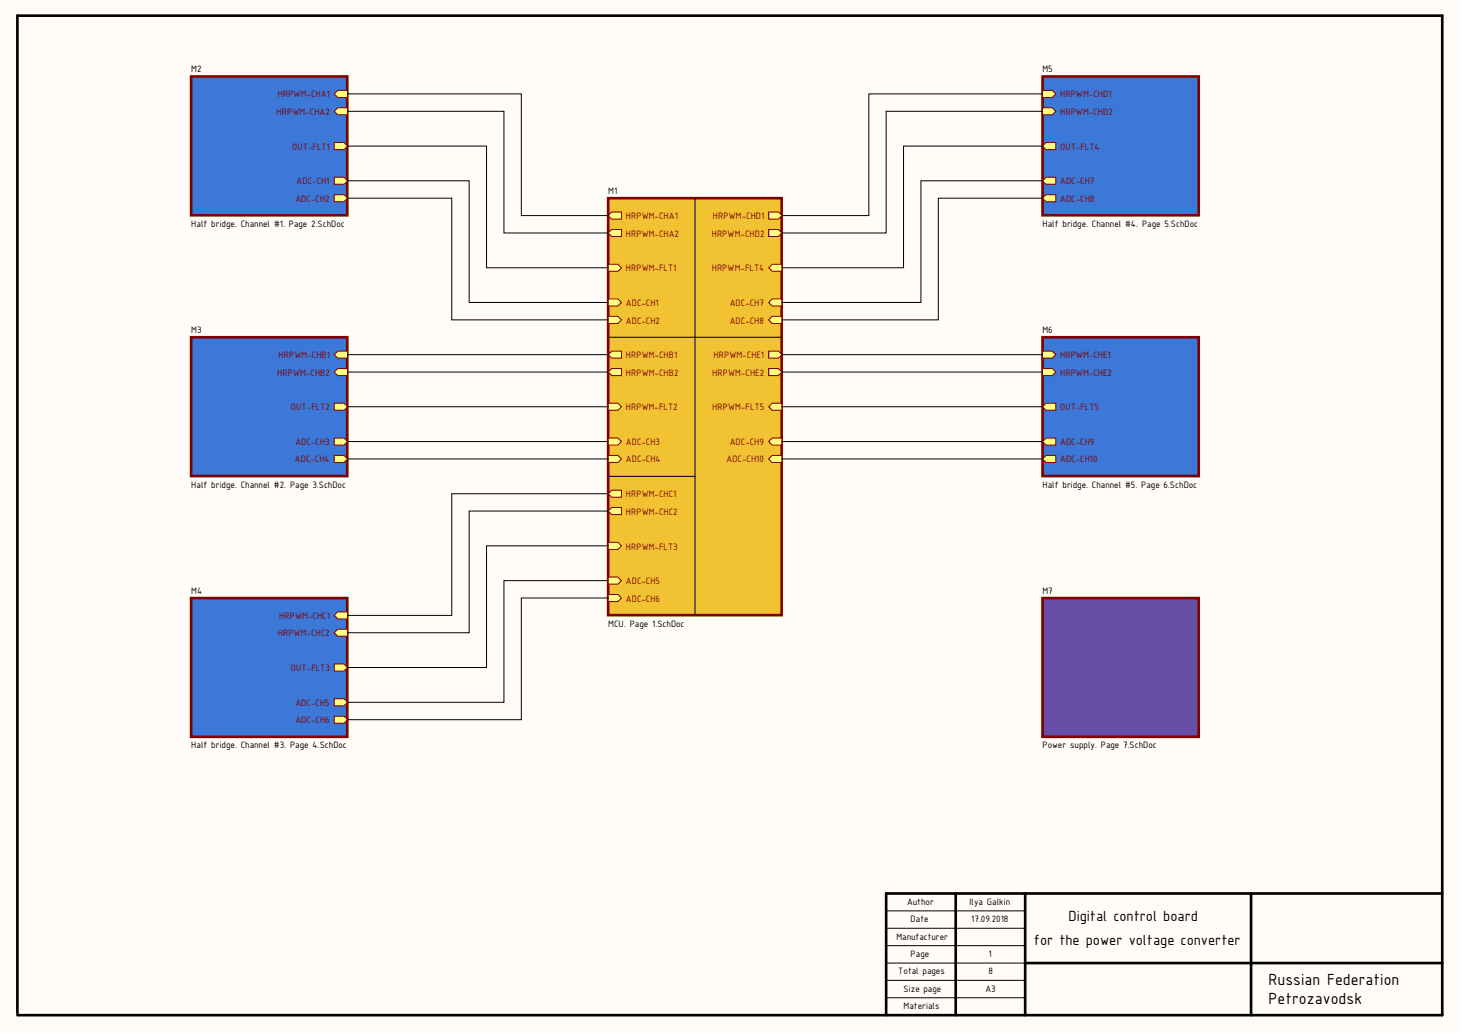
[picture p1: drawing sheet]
<svg xmlns="http://www.w3.org/2000/svg" width="420mm" height="297mm" viewBox="0 0 420 297" stroke-linecap="round" stroke-linejoin="round" font-family="sans-serif">
<defs><g id="words">
<g font-size="5">
<text x="364.5" y="282.8">Russian Federation</text>
<text x="364.5" y="288.3">Petrozavodsk</text>
</g>
<g font-size="4.6">
<text x="307.1" y="264.5">Digital control board</text>
<text x="297.1" y="271.5">for the power voltage converter</text>
</g>
<g font-size="2.9">
<text x="55" y="20.7">M2</text>
<text x="299.5" y="20.7">M5</text>
<text x="174.7" y="55.7">M1</text>
<text x="55" y="65.2">Half bridge. Channel #1. Page 2.SchDoc</text>
<text x="299.5" y="65.2">Half bridge. Channel #4. Page 5.SchDoc</text>
<text x="55" y="95.6">M3</text>
<text x="299.5" y="95.6">M6</text>
<text x="55" y="140.1">Half bridge. Channel #2. Page 3.SchDoc</text>
<text x="299.5" y="140.1">Half bridge. Channel #5. Page 6.SchDoc</text>
<text x="55" y="170.6">M4</text>
<text x="299.5" y="170.6">M7</text>
<text x="174.7" y="180">MCU. Page 1.SchDoc</text>
<text x="55" y="214.9">Half bridge. Channel #3. Page 4.SchDoc</text>
<text x="299.5" y="214.9">Power supply. Page 7.SchDoc</text>
<text x="260.6" y="259.9">Author</text>
<text x="278.6" y="259.9">Ilya Galkin</text>
<text x="257.6" y="269.9">Manufacturer</text>
<text x="261.7" y="264.9">Date</text>
<text x="279.1" y="264.9">17.09.2018</text>
<text x="261.7" y="274.9">Page</text>
<text x="284.1" y="274.9">1</text>
<text x="258.1" y="279.9">Total pages</text>
<text x="284.1" y="279.9">8</text>
<text x="259.6" y="284.9">Size page</text>
<text x="283.1" y="284.9">A3</text>
<text x="259.6" y="289.9">Materials</text>
</g>
<g font-size="2.9" fill="#800000">
<text x="79.8" y="28">HRPWM-CHA1</text>
<text x="304.6" y="28">HRPWM-CHD1</text>
<text x="79.5" y="33">HRPWM-CHA2</text>
<text x="304.6" y="33">HRPWM-CHD2</text>
<text x="84" y="43">OUT-FLT1</text>
<text x="304.6" y="43">OUT-FLT4</text>
<text x="85.2" y="52.9">ADC-CH1</text>
<text x="304.6" y="52.9">ADC-CH7</text>
<text x="84.9" y="57.9">ADC-CH2</text>
<text x="304.6" y="57.9">ADC-CH8</text>
<text x="179.8" y="62.9">HRPWM-CHA1</text>
<text x="204.8" y="62.9">HRPWM-CHD1</text>
<text x="179.8" y="68">HRPWM-CHA2</text>
<text x="204.5" y="68">HRPWM-CHD2</text>
<text x="179.8" y="78">HRPWM-FLT1</text>
<text x="204.5" y="78">HRPWM-FLT4</text>
<text x="179.8" y="87.9">ADC-CH1</text>
<text x="209.7" y="87.9">ADC-CH7</text>
<text x="179.8" y="92.9">ADC-CH2</text>
<text x="209.7" y="92.9">ADC-CH8</text>
<text x="79.6" y="107.9">HRPWM-CHB2</text>
<text x="80.1" y="102.9">HRPWM-CHB1</text>
<text x="179.8" y="107.9">HRPWM-CHB2</text>
<text x="179.8" y="102.9">HRPWM-CHB1</text>
<text x="204.7" y="107.9">HRPWM-CHE2</text>
<text x="205" y="102.9">HRPWM-CHE1</text>
<text x="304.6" y="107.9">HRPWM-CHE2</text>
<text x="304.6" y="102.9">HRPWM-CHE1</text>
<text x="83.6" y="117.9">OUT-FLT2</text>
<text x="179.8" y="117.9">HRPWM-FLT2</text>
<text x="204.7" y="117.9">HRPWM-FLT5</text>
<text x="304.6" y="117.9">OUT-FLT5</text>
<text x="84.9" y="127.9">ADC-CH3</text>
<text x="179.8" y="127.9">ADC-CH3</text>
<text x="209.7" y="127.9">ADC-CH9</text>
<text x="304.6" y="127.9">ADC-CH9</text>
<text x="84.7" y="132.8">ADC-CH4</text>
<text x="179.8" y="132.8">ADC-CH4</text>
<text x="208.7" y="132.8">ADC-CH10</text>
<text x="304.6" y="132.8">ADC-CH10</text>
<text x="179.8" y="142.8">HRPWM-CHC1</text>
<text x="179.8" y="147.8">HRPWM-CHC2</text>
<text x="179.8" y="157.9">HRPWM-FLT3</text>
<text x="179.8" y="167.9">ADC-CH5</text>
<text x="179.8" y="172.8">ADC-CH6</text>
<text x="80.2" y="177.8">HRPWM-CHC1</text>
<text x="79.8" y="182.8">HRPWM-CHC2</text>
<text x="83.6" y="192.8">OUT-FLT3</text>
<text x="84.9" y="202.8">ADC-CH5</text>
<text x="84.9" y="207.8">ADC-CH6</text>
</g>
</g></defs>
<path d="M0 0h419.3v296.5h-419.3z" fill="#fffcf8"/>
<path d="M274.6 256.7v34.9M294.6 256.7v34.9M359.5 256.7v34.9M414.4 256.7h-159.8v34.9M294.6 276.7h119.8M5 291.1v-286.6h409.4v287.1h-409.4" fill="none" stroke="#000" stroke-width=".76"/>
<path d="M254.6 276.7h40M254.6 271.7h40M254.6 266.7h40M254.6 261.7h40M254.6 286.6h40M254.6 281.6h40" fill="none" stroke="#000" stroke-width=".29"/>
<path d="M174.8 56.9h49.8v119.8h-49.8z" fill="#f1c232" stroke="#800000" stroke-width=".76"/>
<path d="M174.8 130.8h2.7l1.1 1-1.1 1.1h-2.7z" fill-rule="evenodd" fill="#ffff80"/>
<path d="M174.8 130.8h2.7l1.1 1-1.1 1.1h-2.7z" fill="none" stroke="#800000" stroke-width=".29"/>
<path d="M175.8 105.9h2.8v2h-2.8l-1-1z" fill-rule="evenodd" fill="#ffff80"/>
<path d="M175.8 105.9h2.8v2h-2.8l-1-1z" fill="none" stroke="#800000" stroke-width=".29"/>
<path d="M220.9 65.9h2.8l1 1-1 1h-2.8z" fill-rule="evenodd" fill="#ffff80"/>
<path d="M220.9 65.9h2.8l1 1-1 1h-2.8z" fill="none" stroke="#800000" stroke-width=".29"/>
<path d="M221.9 75.9h2.8v2h-2.8l-1-1z" fill-rule="evenodd" fill="#ffff80"/>
<path d="M221.9 75.9h2.8v2h-2.8l-1-1z" fill="none" stroke="#800000" stroke-width=".29"/>
<path d="M174.8 155.8h2.7l1.1 1-1.1 1h-2.7z" fill-rule="evenodd" fill="#ffff80"/>
<path d="M174.8 155.8h2.7l1.1 1-1.1 1h-2.7z" fill="none" stroke="#800000" stroke-width=".29"/>
<path d="M175.8 140.8h2.8v2.1h-2.8l-1-1.1z" fill-rule="evenodd" fill="#ffff80"/>
<path d="M175.8 140.8h2.8v2.1h-2.8l-1-1.1z" fill="none" stroke="#800000" stroke-width=".29"/>
<path d="M175.8 145.8h2.8v2h-2.8l-1-1z" fill-rule="evenodd" fill="#ffff80"/>
<path d="M175.8 145.8h2.8v2h-2.8l-1-1z" fill="none" stroke="#800000" stroke-width=".29"/>
<path d="M221.9 115.8h2.8v2.1h-2.8l-1-1z" fill-rule="evenodd" fill="#ffff80"/>
<path d="M221.9 115.8h2.8v2.1h-2.8l-1-1z" fill="none" stroke="#800000" stroke-width=".29"/>
<path d="M174.8 170.8h2.7l1.1 1-1.1 1h-2.7z" fill-rule="evenodd" fill="#ffff80"/>
<path d="M174.8 170.8h2.7l1.1 1-1.1 1h-2.7z" fill="none" stroke="#800000" stroke-width=".29"/>
<path d="M220.9 60.9h2.8l1 1-1 1h-2.8z" fill-rule="evenodd" fill="#ffff80"/>
<path d="M220.9 60.9h2.8l1 1-1 1h-2.8z" fill="none" stroke="#800000" stroke-width=".29"/>
<path d="M221.9 85.9h2.8v2h-2.8l-1-1z" fill-rule="evenodd" fill="#ffff80"/>
<path d="M221.9 85.9h2.8v2h-2.8l-1-1z" fill="none" stroke="#800000" stroke-width=".29"/>
<path d="M221.9 90.9h2.8v2h-2.8l-1-1z" fill-rule="evenodd" fill="#ffff80"/>
<path d="M221.9 90.9h2.8v2h-2.8l-1-1z" fill="none" stroke="#800000" stroke-width=".29"/>
<path d="M221.9 130.8h2.8v2.1h-2.8l-1-1.1z" fill-rule="evenodd" fill="#ffff80"/>
<path d="M221.9 130.8h2.8v2.1h-2.8l-1-1.1z" fill="none" stroke="#800000" stroke-width=".29"/>
<path d="M221.9 125.8h2.8v2.1h-2.8l-1-1.1z" fill-rule="evenodd" fill="#ffff80"/>
<path d="M221.9 125.8h2.8v2.1h-2.8l-1-1.1z" fill="none" stroke="#800000" stroke-width=".29"/>
<path d="M174.8 85.9h2.7l1.1 1-1.1 1h-2.7z" fill-rule="evenodd" fill="#ffff80"/>
<path d="M174.8 85.9h2.7l1.1 1-1.1 1h-2.7z" fill="none" stroke="#800000" stroke-width=".29"/>
<path d="M174.8 75.9h2.7l1.1 1-1.1 1h-2.7z" fill-rule="evenodd" fill="#ffff80"/>
<path d="M174.8 75.9h2.7l1.1 1-1.1 1h-2.7z" fill="none" stroke="#800000" stroke-width=".29"/>
<path d="M220.9 100.9h2.8l1 1-1 1h-2.8z" fill-rule="evenodd" fill="#ffff80"/>
<path d="M220.9 100.9h2.8l1 1-1 1h-2.8z" fill="none" stroke="#800000" stroke-width=".29"/>
<path d="M174.8 115.8h2.7l1.1 1.1-1.1 1h-2.7z" fill-rule="evenodd" fill="#ffff80"/>
<path d="M174.8 115.8h2.7l1.1 1.1-1.1 1h-2.7z" fill="none" stroke="#800000" stroke-width=".29"/>
<path d="M174.8 90.9h2.7l1.1 1-1.1 1h-2.7z" fill-rule="evenodd" fill="#ffff80"/>
<path d="M174.8 90.9h2.7l1.1 1-1.1 1h-2.7z" fill="none" stroke="#800000" stroke-width=".29"/>
<path d="M175.8 65.9h2.8v2h-2.8l-1-1z" fill-rule="evenodd" fill="#ffff80"/>
<path d="M175.8 65.9h2.8v2h-2.8l-1-1z" fill="none" stroke="#800000" stroke-width=".29"/>
<path d="M175.8 60.9h2.8v2h-2.8l-1-1z" fill-rule="evenodd" fill="#ffff80"/>
<path d="M175.8 60.9h2.8v2h-2.8l-1-1z" fill="none" stroke="#800000" stroke-width=".29"/>
<path d="M174.8 125.8h2.7l1.1 1-1.1 1.1h-2.7z" fill-rule="evenodd" fill="#ffff80"/>
<path d="M174.8 125.8h2.7l1.1 1-1.1 1.1h-2.7z" fill="none" stroke="#800000" stroke-width=".29"/>
<path d="M174.8 165.8h2.7l1.1 1-1.1 1h-2.7z" fill-rule="evenodd" fill="#ffff80"/>
<path d="M174.8 165.8h2.7l1.1 1-1.1 1h-2.7z" fill="none" stroke="#800000" stroke-width=".29"/>
<path d="M220.9 105.9h2.8l1 1-1 1h-2.8z" fill-rule="evenodd" fill="#ffff80"/>
<path d="M220.9 105.9h2.8l1 1-1 1h-2.8z" fill="none" stroke="#800000" stroke-width=".29"/>
<path d="M175.8 100.9h2.8v2h-2.8l-1-1z" fill-rule="evenodd" fill="#ffff80"/>
<path d="M175.8 100.9h2.8v2h-2.8l-1-1z" fill="none" stroke="#800000" stroke-width=".29"/>
<path d="M54.9 22h44.9v39.9h-44.9z" fill="#3c78d8" stroke="#800000" stroke-width=".76"/>
<path d="M96.1 55.9h2.7l1.1 1-1.1 1h-2.7z" fill-rule="evenodd" fill="#ffff80"/>
<path d="M96.1 55.9h2.7l1.1 1-1.1 1h-2.7z" fill="none" stroke="#800000" stroke-width=".29"/>
<path d="M96.1 50.9h2.7l1.1 1-1.1 1.1h-2.7z" fill-rule="evenodd" fill="#ffff80"/>
<path d="M96.1 50.9h2.7l1.1 1-1.1 1.1h-2.7z" fill="none" stroke="#800000" stroke-width=".29"/>
<path d="M96.1 41h2.7l1.1 1-1.1 1h-2.7z" fill-rule="evenodd" fill="#ffff80"/>
<path d="M96.1 41h2.7l1.1 1-1.1 1h-2.7z" fill="none" stroke="#800000" stroke-width=".29"/>
<path d="M97.1 31h2.8v2h-2.8l-1-1z" fill-rule="evenodd" fill="#ffff80"/>
<path d="M97.1 31h2.8v2h-2.8l-1-1z" fill="none" stroke="#800000" stroke-width=".29"/>
<path d="M97.1 26h2.8v2h-2.8l-1-1z" fill-rule="evenodd" fill="#ffff80"/>
<path d="M97.1 26h2.8v2h-2.8l-1-1z" fill="none" stroke="#800000" stroke-width=".29"/>
<path d="M54.9 96.9h44.9v39.9h-44.9z" fill="#3c78d8" stroke="#800000" stroke-width=".76"/>
<path d="M97.1 105.9h2.8v2h-2.8l-1-1z" fill-rule="evenodd" fill="#ffff80"/>
<path d="M97.1 105.9h2.8v2h-2.8l-1-1z" fill="none" stroke="#800000" stroke-width=".29"/>
<path d="M96.1 115.8h2.7l1.1 1.1-1.1 1h-2.7z" fill-rule="evenodd" fill="#ffff80"/>
<path d="M96.1 115.8h2.7l1.1 1.1-1.1 1h-2.7z" fill="none" stroke="#800000" stroke-width=".29"/>
<path d="M97.1 100.9h2.8v2h-2.8l-1-1z" fill-rule="evenodd" fill="#ffff80"/>
<path d="M97.1 100.9h2.8v2h-2.8l-1-1z" fill="none" stroke="#800000" stroke-width=".29"/>
<path d="M96.1 130.8h2.7l1.1 1-1.1 1.1h-2.7z" fill-rule="evenodd" fill="#ffff80"/>
<path d="M96.1 130.8h2.7l1.1 1-1.1 1.1h-2.7z" fill="none" stroke="#800000" stroke-width=".29"/>
<path d="M96.1 125.8h2.7l1.1 1-1.1 1.1h-2.7z" fill-rule="evenodd" fill="#ffff80"/>
<path d="M96.1 125.8h2.7l1.1 1-1.1 1.1h-2.7z" fill="none" stroke="#800000" stroke-width=".29"/>
<path d="M54.9 171.8h44.9v39.9h-44.9z" fill="#3c78d8" stroke="#800000" stroke-width=".76"/>
<path d="M97.1 175.8h2.8v2h-2.8l-1-1z" fill-rule="evenodd" fill="#ffff80"/>
<path d="M97.1 175.8h2.8v2h-2.8l-1-1z" fill="none" stroke="#800000" stroke-width=".29"/>
<path d="M97.1 180.8h2.8v2h-2.8l-1-1z" fill-rule="evenodd" fill="#ffff80"/>
<path d="M97.1 180.8h2.8v2h-2.8l-1-1z" fill="none" stroke="#800000" stroke-width=".29"/>
<path d="M96.1 190.7h2.7l1.1 1.1-1.1 1h-2.7z" fill-rule="evenodd" fill="#ffff80"/>
<path d="M96.1 190.7h2.7l1.1 1.1-1.1 1h-2.7z" fill="none" stroke="#800000" stroke-width=".29"/>
<path d="M96.1 205.7h2.7l1.1 1.1-1.1 1h-2.7z" fill-rule="evenodd" fill="#ffff80"/>
<path d="M96.1 205.7h2.7l1.1 1.1-1.1 1h-2.7z" fill="none" stroke="#800000" stroke-width=".29"/>
<path d="M96.1 200.7h2.7l1.1 1.1-1.1 1h-2.7z" fill-rule="evenodd" fill="#ffff80"/>
<path d="M96.1 200.7h2.7l1.1 1.1-1.1 1h-2.7z" fill="none" stroke="#800000" stroke-width=".29"/>
<path d="M299.6 22h44.8v39.9h-44.8z" fill="#3c78d8" stroke="#800000" stroke-width=".76"/>
<path d="M299.6 26h2.8l1 1-1 1h-2.8z" fill-rule="evenodd" fill="#ffff80"/>
<path d="M299.6 26h2.8l1 1-1 1h-2.8z" fill="none" stroke="#800000" stroke-width=".29"/>
<path d="M300.6 55.9h2.8v2h-2.8l-1-1z" fill-rule="evenodd" fill="#ffff80"/>
<path d="M300.6 55.9h2.8v2h-2.8l-1-1z" fill="none" stroke="#800000" stroke-width=".29"/>
<path d="M299.6 31h2.8l1 1-1 1h-2.8z" fill-rule="evenodd" fill="#ffff80"/>
<path d="M299.6 31h2.8l1 1-1 1h-2.8z" fill="none" stroke="#800000" stroke-width=".29"/>
<path d="M300.6 41h2.8v2h-2.8l-1-1z" fill-rule="evenodd" fill="#ffff80"/>
<path d="M300.6 41h2.8v2h-2.8l-1-1z" fill="none" stroke="#800000" stroke-width=".29"/>
<path d="M300.6 50.9h2.8v2.1h-2.8l-1-1.1z" fill-rule="evenodd" fill="#ffff80"/>
<path d="M300.6 50.9h2.8v2.1h-2.8l-1-1.1z" fill="none" stroke="#800000" stroke-width=".29"/>
<path d="M299.6 96.9h44.8v39.9h-44.8z" fill="#3c78d8" stroke="#800000" stroke-width=".76"/>
<path d="M300.6 130.8h2.8v2.1h-2.8l-1-1.1z" fill-rule="evenodd" fill="#ffff80"/>
<path d="M300.6 130.8h2.8v2.1h-2.8l-1-1.1z" fill="none" stroke="#800000" stroke-width=".29"/>
<path d="M300.6 125.8h2.8v2.1h-2.8l-1-1.1z" fill-rule="evenodd" fill="#ffff80"/>
<path d="M300.6 125.8h2.8v2.1h-2.8l-1-1.1z" fill="none" stroke="#800000" stroke-width=".29"/>
<path d="M299.6 105.9h2.8l1 1-1 1h-2.8z" fill-rule="evenodd" fill="#ffff80"/>
<path d="M299.6 105.9h2.8l1 1-1 1h-2.8z" fill="none" stroke="#800000" stroke-width=".29"/>
<path d="M300.6 115.8h2.8v2.1h-2.8l-1-1z" fill-rule="evenodd" fill="#ffff80"/>
<path d="M300.6 115.8h2.8v2.1h-2.8l-1-1z" fill="none" stroke="#800000" stroke-width=".29"/>
<path d="M299.6 100.9h2.8l1 1-1 1h-2.8z" fill-rule="evenodd" fill="#ffff80"/>
<path d="M299.6 100.9h2.8l1 1-1 1h-2.8z" fill="none" stroke="#800000" stroke-width=".29"/>
<path d="M299.6 171.8h44.8v39.9h-44.8z" fill="#674ea7" stroke="#800000" stroke-width=".76"/>
<g fill="none" stroke="#000" stroke-width=".29">
<path d="M99.9 27h49.9v34.9h25M99.9 32h44.9v34.9h30M299.6 32h-45v34.9h-29.9M299.6 27h-49.9v34.9h-25M99.9 42h39.9v34.9h35M99.9 51.9h34.9v35h40M99.9 56.9h29.9v35h45M199.7 56.9v119.9M299.6 56.9h-30v35h-44.9M299.6 51.9h-35v35h-39.9M299.6 42h-40v34.9h-34.9M174.8 96.9h49.9"/>
<path d="M99.9 101.9h74.9M99.9 106.9h74.9M99.9 116.9h74.9M224.7 101.9h74.9M224.7 106.9h74.9M224.7 116.9h74.9M99.9 126.8h74.9M99.9 131.8h74.9M174.8 136.8h24.9M224.7 126.8h74.9M224.7 131.8h74.9M174.8 141.8h-45v35h-29.9"/>
<path d="M174.8 146.8h-40v35h-34.9M174.8 156.8h-35v35h-39.9M174.8 166.8h-30v35h-44.9M174.8 171.8h-25v35h-49.9"/>
</g>
<use href="#words"/>
</svg>
